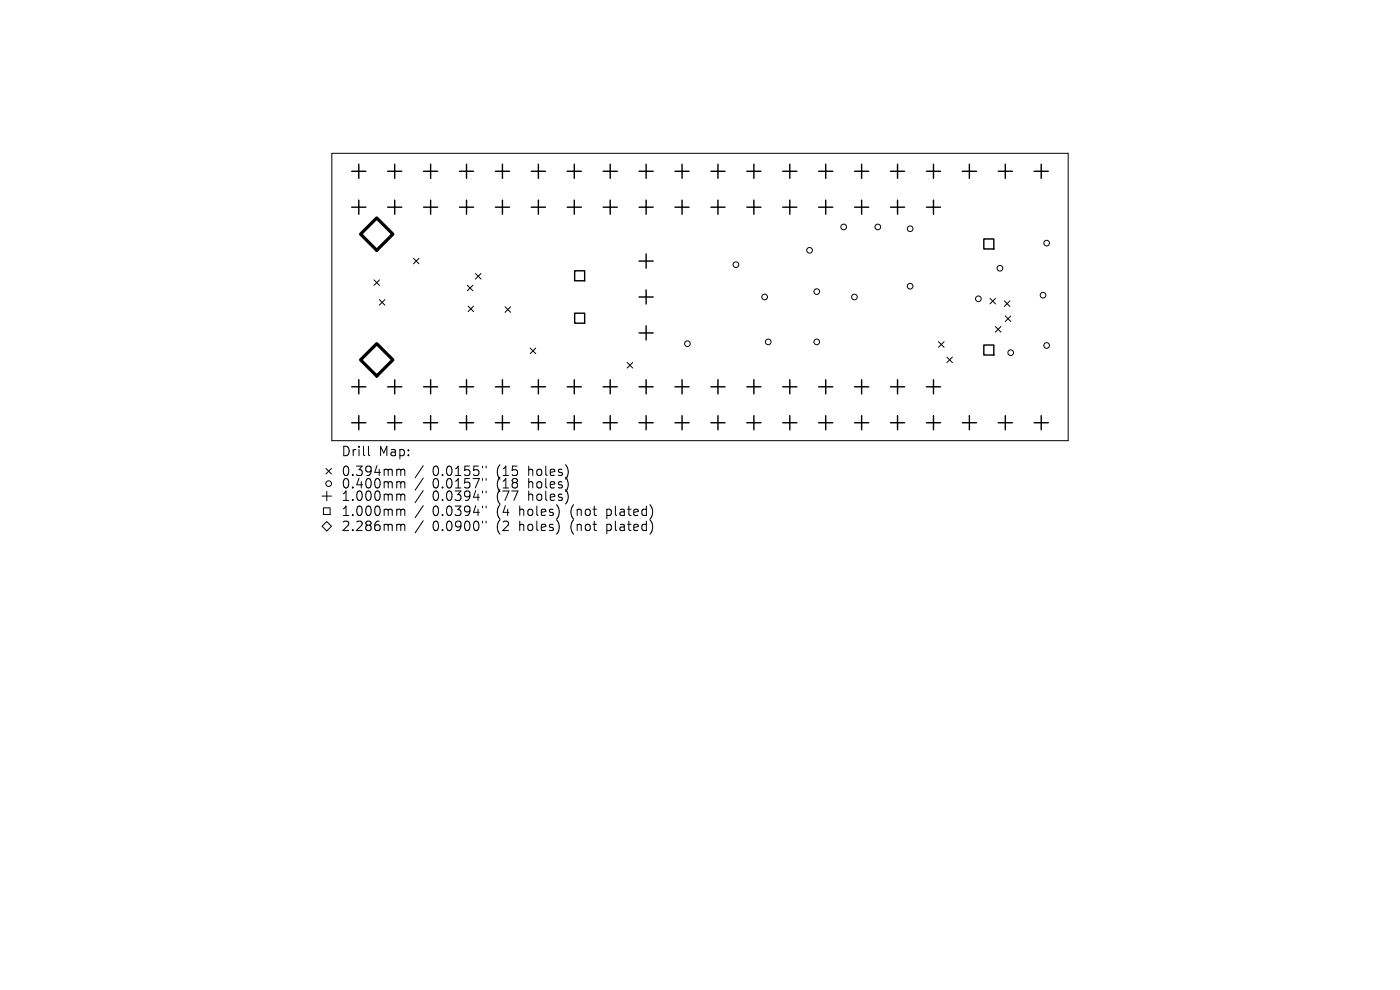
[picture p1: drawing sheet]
<svg xmlns="http://www.w3.org/2000/svg" width="297mm" height="210mm" viewBox="0 0 297 210" stroke-linecap="round" stroke-linejoin="round" font-family="sans-serif">
<defs><g id="words">
<g font-size="2.8">
<text x="72.3" y="97.1">Drill</text>
<text x="72.3" y="101.3">0.394mm</text>
<text x="80.3" y="97.1">Map:</text>
<text x="91.8" y="101.3">0.0155&quot;</text>
<text x="105.5" y="101.3">(15</text>
<text x="112.4" y="101.3">holes)</text>
<text x="72.3" y="103.9">0.400mm</text>
<text x="72.3" y="106.5">1.000mm</text>
<text x="91.8" y="103.9">0.0157&quot;</text>
<text x="91.8" y="106.5">0.0394&quot;</text>
<text x="105.5" y="103.9">(18</text>
<text x="105.5" y="106.5">(77</text>
<text x="112.4" y="103.9">holes)</text>
<text x="112.4" y="106.5">holes)</text>
<text x="72.3" y="109.7">1.000mm</text>
<text x="72.3" y="112.9">2.286mm</text>
<text x="91.8" y="109.7">0.0394&quot;</text>
<text x="91.8" y="112.9">0.0900&quot;</text>
<text x="105.5" y="109.7">(4</text>
<text x="105.5" y="112.9">(2</text>
<text x="110.5" y="109.7">holes)</text>
<text x="110.5" y="112.9">holes)</text>
<text x="121.5" y="109.7">(not</text>
<text x="121.5" y="112.9">(not</text>
<text x="129.3" y="109.7">plated)</text>
<text x="129.3" y="112.9">plated)</text>
</g>
</g></defs>
<g fill="none" stroke="#000" stroke-width=".21">
<path d="M70.4 32.5h156.2v61h-156.2zM79.3 59.4l1.2 1.1M80.5 59.4l-1.2 1.1M87.7 54.8l1.2 1.2M88.9 54.8l-1.2 1.2M100.9 58l1.1 1.2M102 58l-1.1 1.2M80.5 63.6l1.2 1.1M81.7 63.6l-1.2 1.1M99.1 60.5l1.2 1.2M99.3 64.9l1.2 1.2M100.3 60.5l-1.2 1.2"/>
<path d="M100.5 64.9l-1.2 1.2M107.1 65.1l1.2 1.2M108.3 65.1l-1.2 1.2M112.5 73.8l1.2 1.2M113.7 73.8l-1.2 1.2M133.1 76.9l1.1 1.2M134.2 76.9l-1.1 1.2M199.1 72.5l1.2 1.2M200.3 72.5l-1.2 1.2M200.9 75.7l1.2 1.2M202.1 75.7l-1.2 1.2M210 63.3l1.2 1.2"/>
<path d="M211.2 69.3l1.1 1.2M211.2 63.3l-1.2 1.2M212.3 69.3l-1.1 1.2M213.1 63.8l1.1 1.2M213.3 67l1.1 1.2M214.2 63.8l-1.1 1.2M214.4 67l-1.1 1.2M69.1 99.4l1.2 1.1M70.3 99.4l-1.2 1.1M78.2 94.7v1.7l.3 .3M84.5 99.5l.4 .1 .1 .2M85 99.8l.3-.3 .5 .1 .1 1.3"/>
<path d="M85 99.8v1.1M89.8 98.8l-1.7 2.5M102.4 98.9v.4M103.1 98.9v.4M68.3 105.2h2M68.6 107.7h1.4v1.4h-1.4zM69.3 110.6l1 1-1 1-1-1zM69.3 104.2v2M84.5 102.2l.4 .1 .1 .2M84.5 104.8h.2l.3 .3M84.5 108h.2l.3 .3M84.5 111.2l.4 .1 .1 .2"/>
<path d="M85 102.5v1M85 105.1v1.1M85 108.3v1.1M85 111.5v1.1M85 102.5l.3-.3 .5 .1 .1 1.2M85 105.1l.3-.3 .5 .1 .1 1.3M85 108.3l.3-.3 .5 .1 .1 1.3M85 111.5l.3-.3 .5 .1 .1 1.3M89.8 101.4l-1.7 2.6M89.8 104.1l-1.7 2.5M89.8 107.3l-1.7 2.5M89.8 110.5l-1.7 2.5"/>
<path d="M102.4 101.5v.4M102.4 104.2v.3M102.4 107.4v.3M102.4 110.6v.3M103.1 101.5v.4M103.1 104.2v.3M103.1 107.4v.3M103.1 110.6v.3"/>
<circle cx="156.1" cy="56.1" r=".6"/>
<circle cx="171.7" cy="53.1" r=".6"/>
<circle cx="179" cy="48.1" r=".6"/>
<circle cx="186.2" cy="48.1" r=".6"/>
<circle cx="193.1" cy="48.5" r=".6"/>
<circle cx="212.1" cy="56.9" r=".6"/>
<circle cx="222" cy="51.6" r=".6"/>
<circle cx="145.8" cy="72.9" r=".6"/>
<circle cx="162.2" cy="63" r=".6"/>
<circle cx="163" cy="72.5" r=".6"/>
<circle cx="173.3" cy="72.5" r=".6"/>
<circle cx="173.3" cy="61.9" r=".6"/>
<circle cx="181.3" cy="63" r=".6"/>
<circle cx="193.1" cy="60.7" r=".6"/>
<circle cx="207.6" cy="63.4" r=".6"/>
<circle cx="214.4" cy="74.8" r=".6"/>
<circle cx="221.3" cy="62.6" r=".6"/>
<circle cx="222" cy="73.3" r=".6"/>
<circle cx="69.7" cy="102.6" r=".6"/>
</g>
<g fill="none" stroke="#000" stroke-width=".3">
<path d="M74.6 36.3h3M76.1 34.8v3M82.2 36.3h3M83.7 34.8v3M89.9 36.3h3M91.4 34.8v3M97.5 36.3h3M99 34.8v3M105.1 36.3h3M106.6 34.8v3M112.7 36.3h3M114.2 34.8v3"/>
<path d="M120.3 36.3h3M121.8 34.8v3M128 36.3h3M129.5 34.8v3M135.6 36.3h3M137.1 34.8v3M143.2 36.3h3M144.7 34.8v3M150.8 36.3h3M152.3 34.8v3M158.4 36.3h3M159.9 34.8v3"/>
<path d="M166.1 36.3h3M167.6 34.8v3M173.7 36.3h3M175.2 34.8v3M181.3 36.3h3M182.8 34.8v3M188.9 36.3h3M190.4 34.8v3M196.5 36.3h3M198 34.8v3M204.2 36.3h3M205.7 34.8v3"/>
<path d="M211.8 36.3h3M213.3 34.8v3M219.4 36.3h3M220.9 34.8v3M74.6 44h3M76.1 42.5v3M82.2 44h3M83.7 42.5v3M89.9 44h3M91.4 42.5v3M97.5 44h3M99 42.5v3"/>
<path d="M105.1 44h3M106.6 42.5v3M112.7 44h3M114.2 42.5v3M120.3 44h3M121.8 42.5v3M121.9 57.4h2.1v2.2h-2.1zM128 44h3M129.5 42.5v3M135.6 44h3M135.6 55.4h3M137.1 42.5v3"/>
<path d="M137.1 53.9v3M143.2 44h3M144.7 42.5v3M150.8 44h3M152.3 42.5v3M158.4 44h3M159.9 42.5v3M166.1 44h3M167.6 42.5v3M173.7 44h3M175.2 42.5v3M181.3 44h3"/>
<path d="M182.8 42.5v3M188.9 44h3M190.4 42.5v3M196.5 44h3M198 42.5v3M208.7 50.7h2.1v2.1h-2.1zM121.9 66.4h2.1v2.2h-2.1zM135.6 63h3M135.6 70.6h3M137.1 61.5v3M137.1 69.1v3M208.7 73.2h2.1v2.1h-2.1z"/>
<path d="M74.6 82.1h3M74.6 89.7h3M76.1 80.6v3M76.1 88.2v3M82.2 82.1h3M82.2 89.7h3M83.7 80.6v3M83.7 88.2v3M89.9 82.1h3M89.9 89.7h3M91.4 80.6v3M91.4 88.2v3"/>
<path d="M97.5 82.1h3M97.5 89.7h3M99 80.6v3M99 88.2v3M105.1 82.1h3M105.1 89.7h3M106.6 80.6v3M106.6 88.2v3M112.7 82.1h3M112.7 89.7h3M114.2 80.6v3M114.2 88.2v3"/>
<path d="M120.3 82.1h3M120.3 89.7h3M121.8 80.6v3M121.8 88.2v3M128 82.1h3M128 89.7h3M129.5 80.6v3M129.5 88.2v3M135.6 82.1h3M135.6 89.7h3M137.1 80.6v3M137.1 88.2v3"/>
<path d="M143.2 82.1h3M143.2 89.7h3M144.7 80.6v3M144.7 88.2v3M150.8 82.1h3M150.8 89.7h3M152.3 80.6v3M152.3 88.2v3M158.4 82.1h3M158.4 89.7h3M159.9 80.6v3M159.9 88.2v3"/>
<path d="M166.1 82.1h3M166.1 89.7h3M167.6 80.6v3M167.6 88.2v3M173.7 82.1h3M173.7 89.7h3M175.2 80.6v3M175.2 88.2v3M181.3 82.1h3M181.3 89.7h3M182.8 80.6v3M182.8 88.2v3"/>
<path d="M188.9 82.1h3M188.9 89.7h3M190.4 80.6v3M190.4 88.2v3M196.5 82.1h3M196.5 89.7h3M198 80.6v3M198 88.2v3M204.2 89.7h3M205.7 88.2v3M211.8 89.7h3M213.3 88.2v3"/>
<path d="M219.4 89.7h3M220.9 88.2v3"/>
</g>
<path d="M76.5 49.7l3.4-3.5 3.5 3.5-3.5 3.4zM76.5 76.3l3.4-3.4 3.5 3.4-3.5 3.5z" fill="none" stroke="#000" stroke-width=".69"/>
<use href="#words"/>
</svg>
